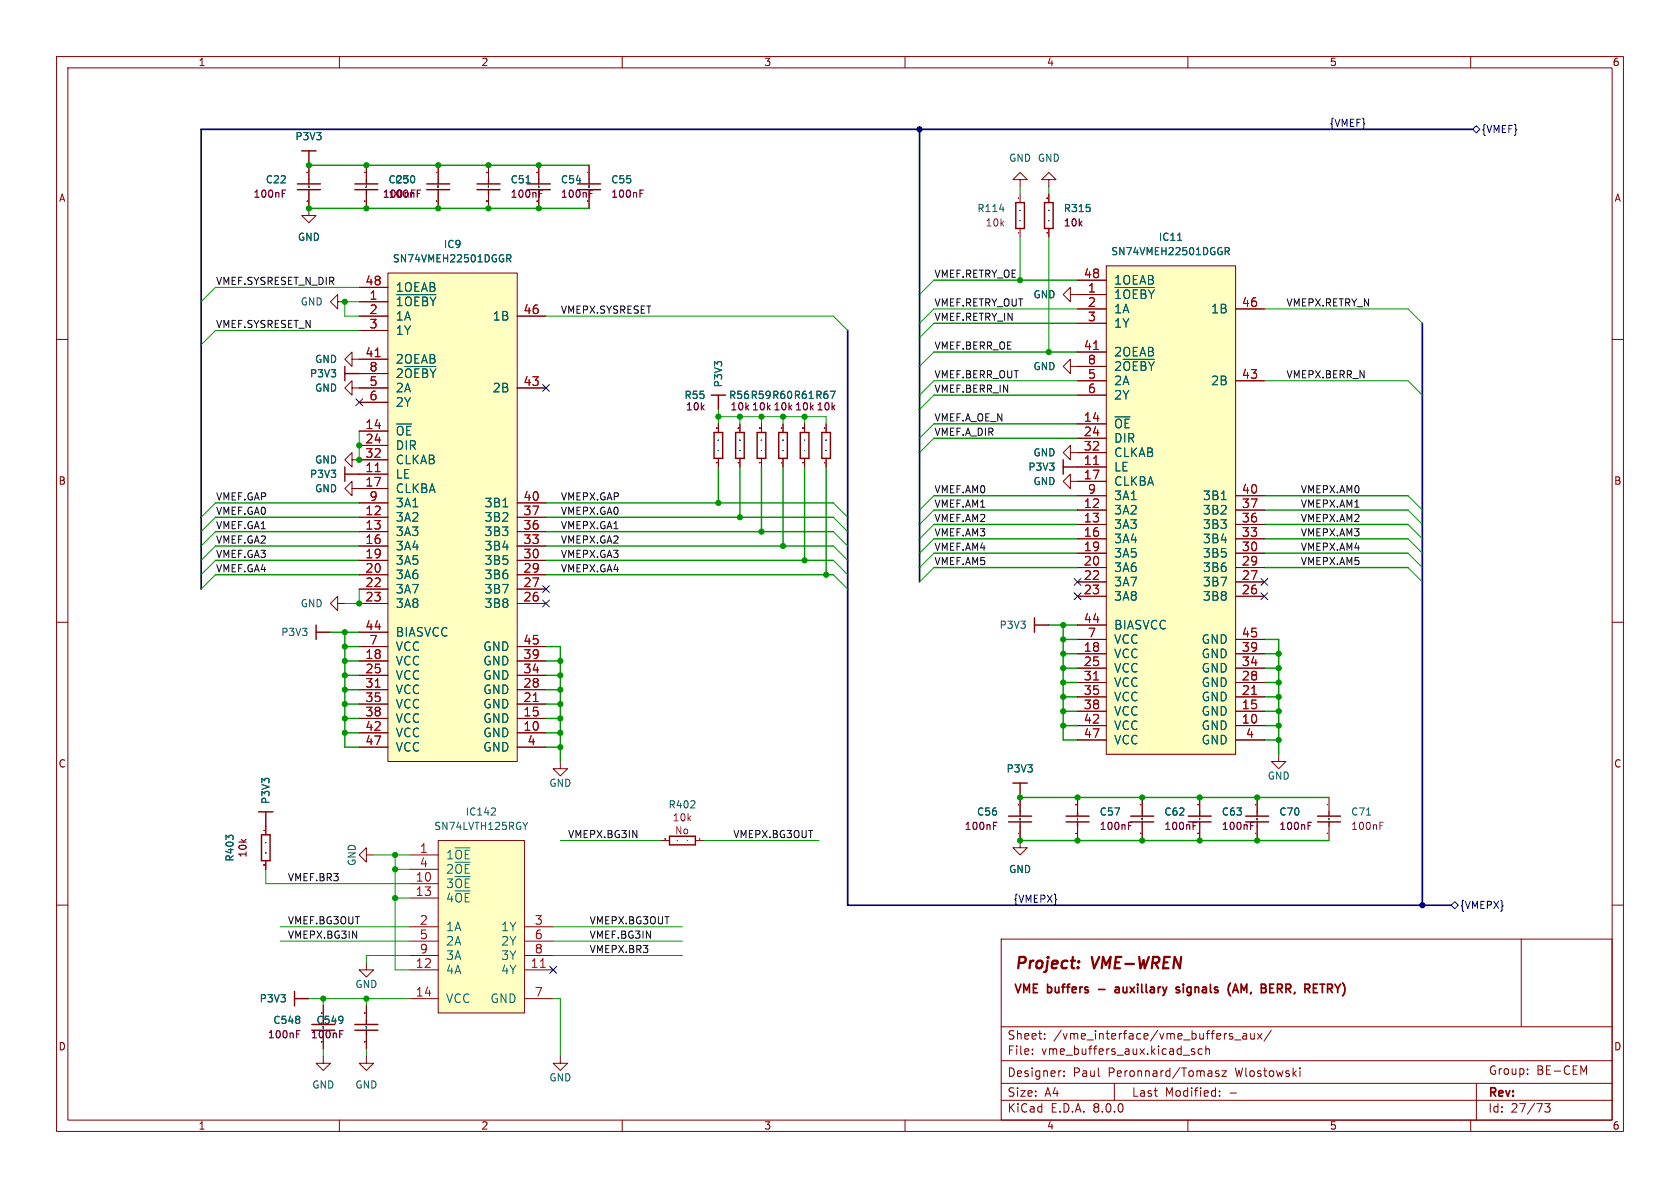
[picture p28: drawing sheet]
<svg xmlns="http://www.w3.org/2000/svg" width="297mm" height="210mm" viewBox="0 0 297 210" stroke-linecap="round" stroke-linejoin="round" font-family="sans-serif">
<defs><g id="words">
<g font-size="2.8" fill="#840000">
<text x="179.3" y="171.9">Project:</text>
<text x="193.1" y="171.9">VME-WREN</text>
</g>
<g font-size="2.1" fill="#a90000">
<text x="64.5" y="50.5">48</text>
<text x="65.2" y="53.1">1</text>
<text x="191.5" y="49.3">48</text>
<text x="192.2" y="51.8">1</text>
<text x="65.2" y="55.6">2</text>
<text x="65.2" y="58.2">3</text>
<text x="92.5" y="55.6">46</text>
<text x="192.2" y="54.4">2</text>
<text x="192.2" y="56.9">3</text>
<text x="219.5" y="54.4">46</text>
<text x="64.5" y="63.2">41</text>
<text x="65.2" y="65.8">8</text>
<text x="191.5" y="62">41</text>
<text x="192.2" y="64.5">8</text>
<text x="65.2" y="68.3">5</text>
<text x="65.2" y="70.9">6</text>
<text x="92.5" y="68.3">43</text>
<text x="192.2" y="67.1">5</text>
<text x="192.2" y="69.6">6</text>
<text x="219.5" y="67.1">43</text>
<text x="64.5" y="75.9">14</text>
<text x="191.5" y="74.7">14</text>
<text x="191.5" y="77.2">24</text>
<text x="64.5" y="83.6">11</text>
<text x="64.5" y="78.5">24</text>
<text x="64.5" y="81">32</text>
<text x="191.5" y="82.3">11</text>
<text x="191.5" y="79.8">32</text>
<text x="64.5" y="86.1">17</text>
<text x="65.2" y="88.6">9</text>
<text x="92.5" y="88.6">40</text>
<text x="191.5" y="89.9">12</text>
<text x="191.5" y="84.8">17</text>
<text x="192.2" y="87.4">9</text>
<text x="219.5" y="89.9">37</text>
<text x="219.5" y="87.4">40</text>
<text x="64.5" y="91.2">12</text>
<text x="64.5" y="93.7">13</text>
<text x="92.5" y="93.7">36</text>
<text x="92.5" y="91.2">37</text>
<text x="191.5" y="92.5">13</text>
<text x="191.5" y="95">16</text>
<text x="219.5" y="95">33</text>
<text x="219.5" y="92.5">36</text>
<text x="64.5" y="96.3">16</text>
<text x="64.5" y="98.8">19</text>
<text x="64.5" y="101.3">20</text>
<text x="92.5" y="101.3">29</text>
<text x="92.5" y="98.8">30</text>
<text x="92.5" y="96.3">33</text>
<text x="191.5" y="97.5">19</text>
<text x="191.5" y="100.1">20</text>
<text x="219.5" y="100.1">29</text>
<text x="219.5" y="97.5">30</text>
<text x="64.5" y="103.9">22</text>
<text x="64.5" y="106.4">23</text>
<text x="92.5" y="106.4">26</text>
<text x="92.5" y="103.9">27</text>
<text x="191.5" y="102.6">22</text>
<text x="191.5" y="105.2">23</text>
<text x="219.5" y="105.2">26</text>
<text x="219.5" y="102.6">27</text>
<text x="64.5" y="111.5">44</text>
<text x="191.5" y="110.2">44</text>
<text x="192.2" y="112.8">7</text>
<text x="219.5" y="112.8">45</text>
<text x="64.5" y="116.6">18</text>
<text x="64.5" y="119.1">25</text>
<text x="65.2" y="114">7</text>
<text x="92.5" y="119.1">34</text>
<text x="92.5" y="116.6">39</text>
<text x="92.5" y="114">45</text>
<text x="191.5" y="115.3">18</text>
<text x="191.5" y="117.9">25</text>
<text x="219.5" y="117.9">34</text>
<text x="219.5" y="115.3">39</text>
<text x="64.5" y="121.7">31</text>
<text x="64.5" y="124.2">35</text>
<text x="92.5" y="124.2">21</text>
<text x="92.5" y="121.7">28</text>
<text x="191.5" y="120.4">31</text>
<text x="191.5" y="122.9">35</text>
<text x="191.5" y="125.5">38</text>
<text x="219.5" y="125.5">15</text>
<text x="219.5" y="122.9">21</text>
<text x="219.5" y="120.4">28</text>
<text x="64.5" y="126.7">38</text>
<text x="64.5" y="129.3">42</text>
<text x="64.5" y="131.8">47</text>
<text x="92.5" y="129.3">10</text>
<text x="92.5" y="126.7">15</text>
<text x="93.2" y="131.8">4</text>
<text x="191.5" y="128">42</text>
<text x="191.5" y="130.6">47</text>
<text x="219.5" y="128">10</text>
<text x="220.2" y="130.6">4</text>
<text x="73.4" y="156">10</text>
<text x="74.1" y="150.9">1</text>
<text x="74.1" y="153.4">4</text>
<text x="73.4" y="158.5">13</text>
<text x="74.1" y="163.6">2</text>
<text x="74.1" y="166.1">5</text>
<text x="94.4" y="163.6">3</text>
<text x="94.4" y="166.1">6</text>
<text x="73.4" y="171.2">12</text>
<text x="74.1" y="168.7">9</text>
<text x="93.7" y="171.2">11</text>
<text x="94.4" y="168.7">8</text>
<text x="73.4" y="176.3">14</text>
<text x="94.4" y="176.3">7</text>
</g>
<g font-size="2.1" fill="#006464">
<text x="69.8" y="51.8">1OEAB</text>
<text x="196.8" y="53.1">~{1OEBY}</text>
<text x="196.8" y="50.5">1OEAB</text>
<text x="69.8" y="54.3">~{1OEBY}</text>
<text x="69.8" y="56.9">1A</text>
<text x="69.8" y="59.4">1Y</text>
<text x="87" y="56.9">1B</text>
<text x="196.8" y="55.6">1A</text>
<text x="196.8" y="58.1">1Y</text>
<text x="214" y="55.6">1B</text>
<text x="69.8" y="64.5">2OEAB</text>
<text x="196.8" y="63.2">2OEAB</text>
<text x="196.8" y="65.8">2~{OEBY}</text>
<text x="69.8" y="69.6">2A</text>
<text x="69.8" y="67">2~{OEBY}</text>
<text x="87" y="69.6">2B</text>
<text x="196.8" y="68.3">2A</text>
<text x="196.8" y="70.8">2Y</text>
<text x="214" y="68.3">2B</text>
<text x="69.8" y="77.2">~{OE}</text>
<text x="69.8" y="72.1">2Y</text>
<text x="196.8" y="75.9">~{OE}</text>
<text x="69.8" y="79.7">DIR</text>
<text x="69.8" y="82.3">CLKAB</text>
<text x="196.8" y="83.5">LE</text>
<text x="196.8" y="78.5">DIR</text>
<text x="196.8" y="81">CLKAB</text>
<text x="69.8" y="84.8">LE</text>
<text x="69.8" y="87.4">CLKBA</text>
<text x="69.8" y="89.9">3A1</text>
<text x="85.6" y="89.9">3B1</text>
<text x="196.8" y="86.1">CLKBA</text>
<text x="196.8" y="88.6">3A1</text>
<text x="212.6" y="88.6">3B1</text>
<text x="69.8" y="92.4">3A2</text>
<text x="69.8" y="95">3A3</text>
<text x="85.6" y="95">3B3</text>
<text x="85.6" y="92.4">3B2</text>
<text x="196.8" y="91.2">3A2</text>
<text x="196.8" y="93.7">3A3</text>
<text x="212.6" y="93.7">3B3</text>
<text x="212.6" y="91.2">3B2</text>
<text x="69.8" y="97.5">3A4</text>
<text x="69.8" y="100.1">3A5</text>
<text x="85.6" y="100.1">3B5</text>
<text x="85.6" y="97.5">3B4</text>
<text x="196.8" y="96.2">3A4</text>
<text x="196.8" y="98.8">3A5</text>
<text x="196.8" y="101.3">3A6</text>
<text x="212.6" y="101.3">3B6</text>
<text x="212.6" y="98.8">3B5</text>
<text x="212.6" y="96.2">3B4</text>
<text x="69.8" y="102.6">3A6</text>
<text x="69.8" y="105.1">3A7</text>
<text x="69.8" y="107.7">3A8</text>
<text x="85.6" y="107.7">3B8</text>
<text x="85.6" y="105.1">3B7</text>
<text x="85.6" y="102.6">3B6</text>
<text x="196.8" y="103.9">3A7</text>
<text x="196.8" y="106.4">3A8</text>
<text x="212.6" y="106.4">3B8</text>
<text x="212.6" y="103.9">3B7</text>
<text x="69.8" y="112.8">BIASVCC</text>
<text x="196.8" y="111.5">BIASVCC</text>
<text x="69.8" y="117.8">VCC</text>
<text x="69.8" y="115.3">VCC</text>
<text x="85.4" y="117.8">GND</text>
<text x="85.4" y="115.3">GND</text>
<text x="196.8" y="116.6">VCC</text>
<text x="196.8" y="119.1">VCC</text>
<text x="196.8" y="114">VCC</text>
<text x="212.4" y="119.1">GND</text>
<text x="212.4" y="116.6">GND</text>
<text x="212.4" y="114">GND</text>
<text x="69.8" y="120.4">VCC</text>
<text x="69.8" y="122.9">VCC</text>
<text x="69.8" y="125.5">VCC</text>
<text x="85.4" y="125.5">GND</text>
<text x="85.4" y="122.9">GND</text>
<text x="85.4" y="120.4">GND</text>
<text x="196.8" y="121.6">VCC</text>
<text x="196.8" y="124.2">VCC</text>
<text x="212.4" y="124.2">GND</text>
<text x="212.4" y="121.6">GND</text>
<text x="69.8" y="128">VCC</text>
<text x="69.8" y="130.5">VCC</text>
<text x="85.4" y="130.5">GND</text>
<text x="85.4" y="128">GND</text>
<text x="196.8" y="126.7">VCC</text>
<text x="196.8" y="129.3">VCC</text>
<text x="196.8" y="131.8">VCC</text>
<text x="212.4" y="129.3">GND</text>
<text x="212.4" y="126.7">GND</text>
<text x="212.4" y="131.8">GND</text>
<text x="69.8" y="133.1">VCC</text>
<text x="85.4" y="133.1">GND</text>
<text x="78.7" y="152.1">1~{OE}</text>
<text x="78.7" y="154.7">2~{OE}</text>
<text x="78.7" y="157.2">3~{OE}</text>
<text x="78.7" y="159.7">4~{OE}</text>
<text x="78.7" y="164.8">1A</text>
<text x="78.7" y="167.4">2A</text>
<text x="88.5" y="164.8">1Y</text>
<text x="88.5" y="167.4">2Y</text>
<text x="78.7" y="172.4">4A</text>
<text x="78.7" y="169.9">3A</text>
<text x="88.5" y="172.4">4Y</text>
<text x="88.5" y="169.9">3Y</text>
<text x="78.7" y="177.5">VCC</text>
<text x="86.6" y="177.5">GND</text>
</g>
<g font-size="2.1" fill="#840000">
<text x="179.1" y="176">VME</text>
<text x="185.2" y="176">buffers</text>
<text x="194.8" y="176">-</text>
<text x="198.4" y="176">auxillary</text>
<text x="209.8" y="176">signals</text>
<text x="219.6" y="176">(AM,</text>
<text x="226" y="176">BERR,</text>
<text x="234.3" y="176">RETRY)</text>
<text x="178" y="184">Sheet:</text>
<text x="186.2" y="184">/vme_interface/vme_buffers_aux/</text>
<text x="178" y="186.7">File:</text>
<text x="178" y="190.6">Designer:</text>
<text x="184.1" y="186.7">vme_buffers_aux.kicad_sch</text>
<text x="189.7" y="190.6">Paul</text>
<text x="196" y="190.6">Peronnard/Tomasz</text>
<text x="218.5" y="190.6">Wlostowski</text>
<text x="263.1" y="190.2">Group:</text>
<text x="271.6" y="190.2">BE-CEM</text>
<text x="178" y="196.9">KiCad</text>
<text x="178" y="194.1">Size:</text>
<text x="184.7" y="194.1">A4</text>
<text x="185.7" y="196.9">E.D.A.</text>
<text x="193.3" y="196.9">8.0.0</text>
<text x="200" y="194.1">Last</text>
<text x="205.9" y="194.1">Modified:</text>
<text x="217.3" y="194.1">-</text>
<text x="263" y="194.3">Rev:</text>
<text x="263" y="196.9">Id:</text>
<text x="267.1" y="196.9">27/73</text>
</g>
<g font-size="1.8" fill="#840000">
<text x="35" y="11.9">1</text>
<text x="85" y="11.9">2</text>
<text x="135" y="11.9">3</text>
<text x="185" y="11.9">4</text>
<text x="235" y="11.9">5</text>
<text x="285" y="11.9">6</text>
<text x="10.3" y="35.9">A</text>
<text x="285.3" y="35.9">A</text>
<text x="10.3" y="85.9">B</text>
<text x="285.3" y="85.9">B</text>
<text x="10.3" y="135.9">C</text>
<text x="285.3" y="135.9">C</text>
<text x="10.3" y="185.9">D</text>
<text x="285.3" y="185.9">D</text>
<text x="35" y="199.9">1</text>
<text x="85" y="199.9">2</text>
<text x="135" y="199.9">3</text>
<text x="185" y="199.9">4</text>
<text x="235" y="199.9">5</text>
<text x="285" y="199.9">6</text>
</g>
<g font-size="1.8" fill="#000084">
<text x="234.9" y="22.5">{VMEF}</text>
<text x="261.8" y="23.7">{VMEF}</text>
<text x="179.1" y="159.7">{VMEPX}</text>
<text x="258" y="160.9">{VMEPX}</text>
</g>
<g font-size="1.8" fill="#006464">
<text x="52.1" y="25">P3V3</text>
<text x="178.3" y="28.8">GND GND</text>
<text x="46.9" y="32.6">C22</text>
<text x="68.6" y="32.6">C23</text>
<text x="69.8" y="32.6">C50</text>
<text x="90.2" y="32.6">C51</text>
<text x="99.1" y="32.6">C54</text>
<text x="108" y="32.6">C55</text>
<text x="172.7" y="37.7">R114</text>
<text x="188" y="37.7">R315</text>
<text x="52.6" y="42.8">GND</text>
<text x="69.4" y="46.6">SN74VMEH22501DGGR</text>
<text x="78.4" y="44">IC9</text>
<text x="196.4" y="45.3">SN74VMEH22501DGGR</text>
<text x="204.8" y="42.8">IC11</text>
<text x="182.6" y="52.9">GND</text>
<text x="53.1" y="54.2">GND</text>
<text x="55.6" y="64.4">GND</text>
<text x="182.6" y="65.6">GND</text>
<text x="54.7" y="66.9">P3V3</text>
<text x="55.6" y="69.4">GND</text>
<text x="120.9" y="70.7">R55</text>
<text x="127.9" y="68.6" transform="rotate(-90 127.9 68.6)">P3V3</text>
<text x="128.8" y="70.7">R56 R59 R60 R61 R67</text>
<text x="55.6" y="82.1">GND</text>
<text x="181.7" y="83.4">P3V3</text>
<text x="182.6" y="80.9">GND</text>
<text x="54.7" y="84.7">P3V3</text>
<text x="55.6" y="87.2">GND</text>
<text x="182.6" y="86">GND</text>
<text x="53.1" y="107.5">GND</text>
<text x="49.6" y="112.6">P3V3</text>
<text x="176.6" y="111.4">P3V3</text>
<text x="177.8" y="136.8">P3V3</text>
<text x="47.9" y="142.2" transform="rotate(-90 47.9 142.2)">P3V3</text>
<text x="97" y="139.3">GND</text>
<text x="118.1" y="143.1">R402</text>
<text x="224" y="138">GND</text>
<text x="76.7" y="146.9">SN74LVTH125RGY</text>
<text x="82.2" y="144.4">IC142</text>
<text x="172.6" y="144.4">C56</text>
<text x="194.3" y="144.4">C57</text>
<text x="205.7" y="144.4">C62</text>
<text x="215.9" y="144.4">C63</text>
<text x="226.1" y="144.4">C70</text>
<text x="238.8" y="144.4">C71</text>
<text x="41.5" y="152.4" transform="rotate(-90 41.5 152.4)">R403</text>
<text x="63.1" y="153.2" transform="rotate(-90 63.1 153.2)">GND</text>
<text x="178.3" y="154.5">GND</text>
<text x="45.8" y="177.4">P3V3</text>
<text x="62.7" y="174.9">GND</text>
<text x="48.2" y="181.2">C548</text>
<text x="55.8" y="181.2">C549</text>
<text x="97" y="191.4">GND</text>
<text x="55.1" y="192.6">GND</text>
<text x="62.7" y="192.6">GND</text>
</g>
<g font-size="1.8" fill="#840084">
<text x="44.7" y="35.2">100nF</text>
<text x="67.6" y="35.2">100nF</text>
<text x="68.6" y="35.2">100nF</text>
<text x="99.1" y="35.2">100nF</text>
<text x="108" y="35.2">100nF</text>
<text x="174.1" y="40.2">10k</text>
<text x="188" y="40.2">10k</text>
<text x="121.2" y="72.7">10k</text>
<text x="129" y="72.7">10k 10k 10k 10k 10k</text>
<text x="118.8" y="145.4">10k</text>
<text x="119.2" y="147.7">No</text>
<text x="170.5" y="146.9">100nF</text>
<text x="194.3" y="146.9">100nF</text>
<text x="205.7" y="146.9">100nF</text>
<text x="215.9" y="146.9">100nF</text>
<text x="226.1" y="146.9">100nF</text>
<text x="238.8" y="146.9">100nF</text>
<text x="43.8" y="151.7" transform="rotate(-90 43.8 151.7)">10k</text>
<text x="47.3" y="183.7">100nF</text>
<text x="54.9" y="183.7">100nF</text>
</g>
<text font-size="1.8" fill="#a90000" x="90.2" y="35.2">100nF</text>
<g font-size="1.8" fill="#0f0f0f">
<text x="38.1" y="50.5">VMEF.SYSRESET_N_DIR</text>
<text x="165.1" y="49.2">VMEF.RETRY_OE</text>
<text x="38.1" y="58.1">VMEF.SYSRESET_N</text>
<text x="99.1" y="55.5">VMEPX.SYSRESET</text>
<text x="165.1" y="54.3">VMEF.RETRY_OUT</text>
<text x="165.1" y="56.8">VMEF.RETRY_IN</text>
<text x="227.3" y="54.3">VMEPX.RETRY_N</text>
<text x="165.1" y="61.9">VMEF.BERR_OE</text>
<text x="165.1" y="67">VMEF.BERR_OUT</text>
<text x="165.1" y="69.5">VMEF.BERR_IN</text>
<text x="227.3" y="67">VMEPX.BERR_N</text>
<text x="165.1" y="77.1">VMEF.A_DIR</text>
<text x="165.1" y="74.6">VMEF.A_OE_N</text>
<text x="38.1" y="88.6">VMEF.GAP</text>
<text x="99.1" y="88.6">VMEPX.GAP</text>
<text x="165.1" y="89.8">VMEF.AM1</text>
<text x="165.1" y="87.3">VMEF.AM0</text>
<text x="229.9" y="89.8">VMEPX.AM1</text>
<text x="229.9" y="87.3">VMEPX.AM0</text>
<text x="38.1" y="93.6">VMEF.GA1</text>
<text x="38.1" y="91.1">VMEF.GA0</text>
<text x="99.1" y="91.1">VMEPX.GA0</text>
<text x="99.1" y="93.6">VMEPX.GA1</text>
<text x="165.1" y="92.4">VMEF.AM2</text>
<text x="165.1" y="94.9">VMEF.AM3</text>
<text x="229.9" y="92.4">VMEPX.AM2</text>
<text x="229.9" y="94.9">VMEPX.AM3</text>
<text x="38.1" y="96.2">VMEF.GA2</text>
<text x="38.1" y="101.3">VMEF.GA4</text>
<text x="38.1" y="98.7">VMEF.GA3</text>
<text x="99.1" y="101.3">VMEPX.GA4</text>
<text x="99.1" y="96.2">VMEPX.GA2</text>
<text x="99.1" y="98.7">VMEPX.GA3</text>
<text x="165.1" y="97.4">VMEF.AM4</text>
<text x="165.1" y="100">VMEF.AM5</text>
<text x="229.9" y="100">VMEPX.AM5</text>
<text x="229.9" y="97.4">VMEPX.AM4</text>
<text x="100.3" y="148.2">VMEPX.BG3IN</text>
<text x="129.5" y="148.2">VMEPX.BG3OUT</text>
<text x="50.8" y="155.9">VMEF.BR3</text>
<text x="50.8" y="163.5">VMEF.BG3OUT</text>
<text x="50.8" y="166">VMEPX.BG3IN</text>
<text x="104.1" y="163.5">VMEPX.BG3OUT</text>
<text x="104.1" y="166">VMEF.BG3IN</text>
<text x="104.1" y="168.6">VMEPX.BR3</text>
</g>
</g></defs>
<g fill="none" stroke="#840000" stroke-width=".18">
<path d="M10 10h277v190h-277zM12 12h273v186h-273zM60 10v2M110 10v2M160 10v2M210 10v2M260 10v2M86.4 29.2v2.6M86.4 34.3v2.5M10 60h2M59.7 53.3v-1.2l-1.3 1.2 1.3 1.3v-1.3h1.3M285 60h2"/>
<path d="M134.6 74.9v1.6M134.6 81v1.6M10 110h2M285 110h2M10 160h2M285 160h2M177 166h108v32h-108zM268.9 166v15.5M60 198v2M110 198v2M160 198v2M177 194.5h108"/>
<path d="M177 191.5h108M177 187.5h108M177 181.5h108M182.5 186.3v.1M182.5 185.5v.1M184.7 183.6v.1M184.7 182.8v.1M187.5 189.3h.1M188.1 190.1v.2M188.1 189.4v.1M197 191.5v3M210 198v2"/>
<path d="M211.2 185.5l-.4-.1-.2 .2 .1 .2 .5 .2v.3h-.6M212.5 185.5l-.4-.1-.3 .3v.4l.2 .2h.5M213.2 185.5l.2-.1 .3 .1 .1 .9M213.2 184.9v1.5M215.5 189.4l-.4-.1-.2 .2 .1 .2 .5 .2v.3h-.6M215.6 193.7v.1M215.6 192.9v.1M216 189.3h.8l-.8 1h.8M217.7 183.2l.3 .2-.3 .3M217.7 182.7l.2 .1M218.2 183.8h1.2M219.7 182.8h.6l.1 .9"/>
<path d="M220.4 183.1h-.5a.29 .29 0 0 0-.2 .3 .29 .29 0 0 0 .2 .3l.5-.1M221.1 182.7l.1 .9 .3 .1 .2-.1M221.7 182.7v1M222.3 182.7l.8 1M223.1 182.7l-.8 1M224.7 182.1l-1.2 2M229.8 188.8v.1M229.8 189.3v1M260 198v2M261 191.5v6.5M270.1 189.8v.1M270.1 189v.1"/>
<path d="M273.1 195.1h.9l-.5 .6 .5 .1v.7l-.3 .1h-.4l-.2-.1M280 189.5l.5-1.1v1.5"/>
</g>
<path d="M190.6 171l.1 .1-.1 .1M190.7 169.9l.1 .1-.1 .1M190.7 169.9l-.1 .1 .1 .1M190.7 169.9v.2" fill="none" stroke="#840000" stroke-width=".4"/>
<path d="M197.2 174.5h.4l.2 .2M197.8 174.8l-.5 .1a.29 .29 0 0 0-.2 .3 .29 .29 0 0 0 .2 .3l.5-.1M208.5 174.5h-.4l-.2 .2 .1 .2 .5 .1v.4h-.6M209.2 174v.1M217.9 175.5l.5-1.5 .5 1.5M218.1 175h.7M224.5 175.5h.7M224.5 174.7h.5M224.5 174h.7M233.3 174h.9M233.8 174v1.5" fill="none" stroke="#840000" stroke-width=".3"/>
<path d="M84.3 32.5h4.1M84.3 33.5h4.1M86.4 31.8v.7M86.4 33.5v.8M125.7 69.9h2.6M127 69.9v2.5M133.9 76.5h1.5v4.5h-1.5z" fill="none" stroke="#840000" stroke-width=".25"/>
<path d="M86.3 33.1h.1M86.3 32.9h.1M86.4 32.9h.1M86.4 33.1h.1M93 32.3h.7M134.6 79.6h.1M134.6 77.8h.1M134.6 79.6v.1" fill="none" stroke="#006464" stroke-width=".18"/>
<path d="M86.1 30.5h.1M86.1 35.6h.1M134.3 75.7h.1M134.4 75.7h.1M134.3 81.8h.1M134.4 81.8h-.1" fill="none" stroke="#a90000" stroke-width=".18"/>
<path d="M95.4 34.2h.4M95.4 33.6h.6" fill="none" stroke="#840084" stroke-width=".18"/>
<path d="M195.6 47h22.8v86.4h-22.8z" fill="#ffffc2"/>
<g fill="none" stroke="#840000" stroke-width=".18">
<path d="M190.5 52.1h5.1M190.5 54.6h5.1M190.5 57.2h5.1M190.5 49.5h5.1M195.6 47h22.8v86.4h-22.8zM218.4 54.6h5.1M190.5 74.9h5.1M190.5 77.5h5.1M190.5 62.2h5.1M190.5 67.3h5.1M190.5 69.9h5.1M190.5 64.8h5.1"/>
<path d="M218.4 67.3h5.1M190.5 82.6h5.1M190.5 90.2h5.1M190.5 92.7h5.1M190.5 95.3h5.1M190.5 85.1h5.1M190.5 97.8h5.1M190.5 80h5.1M190.5 87.6h5.1M218.4 90.2h5.1M218.4 92.7h5.1M218.4 95.3h5.1"/>
<path d="M218.4 97.8h5.1M218.4 87.6h5.1M190.5 115.6h5.1M190.5 100.3h5.1M190.5 102.9h5.1M190.5 105.4h5.1M190.5 118.1h5.1M190.5 110.5h5.1M190.5 113h5.1M218.4 115.6h5.1M218.4 100.3h5.1M218.4 102.9h5.1"/>
<path d="M218.4 105.4h5.1M218.4 118.1h5.1M218.4 113h5.1M190.5 128.3h5.1M190.5 125.7h5.1M190.5 123.2h5.1M190.5 120.7h5.1M190.5 130.8h5.1M218.4 128.3h5.1M218.4 125.7h5.1M218.4 123.2h5.1M218.4 120.7h5.1"/>
<path d="M218.4 130.8h5.1"/>
</g>
<path d="M197.1 50.8h7M208.2 42.5h.7M216.6 43.8h.5l.2 .2-.1 .4h-.6M216.9 44.4l.4 .6M198.6 63.5h5.5M215.9 88.3h.9" fill="none" stroke="#006464" stroke-width=".18"/>
<path d="M193.3 61.8h.9M193.3 82.1h.9M193.3 120.2h.9M221.3 122.7h.8" fill="none" stroke="#a90000" stroke-width=".18"/>
<path d="M77.5 148.6h15.2v30.5h-15.2z" fill="#ffffc2"/>
<g fill="none" stroke="#840000" stroke-width=".18">
<path d="M54.6 29.2v2.6M54.6 34.3v2.5M64.8 29.2v2.6M64.8 34.3v2.5M77.5 29.2v2.6M77.5 34.3v2.5M62.2 68.6v-1.3l-1.2 1.3 1.2 1.3v-1.3h1.3M127 74.9v1.6M138.4 74.9v1.6M142.2 74.9v1.6M62.2 81.3v-1.3l-1.2 1.3 1.2 1.3v-1.3h1.3M127 81v1.6"/>
<path d="M138.4 81v1.6M142.2 81v1.6M72.4 151.1h5.1M72.4 156.2h5.1M72.4 158.8h5.1M72.4 153.7h5.1M77.5 148.6h15.2v30.5h-15.2zM116.8 148.6h1.6M122.9 148.6h1.6M234.9 141v2.5M234.9 146.1v2.5M64.8 170.2v1.3h1.2l-1.2 1.2-1.3-1.2h1.3"/>
<path d="M72.4 171.5h5.1M72.4 176.5h5.1M72.4 163.8h5.1M72.4 166.4h5.1M72.4 168.9h5.1M92.7 171.5h5.1M92.7 176.5h5.1M92.7 163.8h5.1M92.7 166.4h5.1M92.7 168.9h5.1M99.1 186.7v1.3h1.2l-1.2 1.2-1.3-1.2h1.3"/>
</g>
<g fill="none" stroke="#a90000" stroke-width=".18">
<path d="M54.3 35.6h.1M54.3 30.5h.1M64.5 35.6h.1M64.5 30.5h.1M77.2 30.5h.1M77.2 35.6h.1M126.7 75.7h.1M138.1 75.7h.1M138.2 75.7h.1M142 75.7h.1M126.7 81.8h.1M138.1 81.8h.1"/>
<path d="M138.2 81.8h.1M141.9 81.8h.1M142 81.8h.1M117.6 148.3h.1M123.7 148.3h.1M234.7 142.2h.1M234.7 147.3h.1M95.5 171h.9"/>
</g>
<g fill="none" stroke="#006464" stroke-width=".18">
<path d="M54.6 32.9h.1M54.6 33.1h.1M64.7 32.9h.1M64.7 33.1h.1M64.8 33.1h.1M64.8 32.9h-.1M77.4 33.1h.1M77.4 32.9h.1M77.5 32.9h-.1M77.5 32.9h.1M77.5 33.1h-.1M127 79.6h.1"/>
<path d="M127 77.8h.1M127 79.6v.1M138.4 79.6h.1M138.4 77.8h.1M142.2 77.8h.1M142.2 79.6v.1M87.5 142.9l.1 .2-.1 .3-.7 .7h.8M93.3 145.4l-.4 .6M119.7 148.6h.1M119.8 148.6h.1M121.5 148.6h.1M234.9 144.9h.1"/>
<path d="M235 144.7h.1M235 144.9h.1M241.6 144.1h.7"/>
</g>
<g fill="none" stroke="#840000" stroke-width=".25">
<path d="M52.6 32.5h4M52.6 33.5h4M54.6 31.8v.7M54.6 33.5v.8M62.7 32.5h4.1M62.7 33.5h4.1M64.8 31.8v.7M64.8 33.5v.8M75.4 32.5h4.1M75.4 33.5h4.1M77.5 31.8v.7M77.5 33.5v.8"/>
<path d="M61 64.8v2.5M61 66h2.5M126.2 76.5h1.6v4.5h-1.6zM137.7 76.5h1.5v4.5h-1.5zM141.5 76.5h1.5v4.5h-1.5zM188 81.3v2.5M188 82.6h2.5M118.4 147.8h4.5v1.6h-4.5zM232.9 144.3h4.1M232.9 145.3h4.1M234.9 143.5v.8M234.9 145.3v.8"/>
</g>
<path d="M49.9 34.2h.4M49.9 33.6h.6M73.8 34.2h.4M73.8 33.6h.6M244 146h.4M244 145.4h.6" fill="none" stroke="#840084" stroke-width=".18"/>
<path d="M68.6 48.3h22.8v86.3h-22.8z" fill="#ffffc2"/>
<g fill="none" stroke="#840000" stroke-width=".18">
<path d="M54.6 34.3v3.8h1.3l-1.3 1.3-1.3-1.3h1.3M54.6 29.2v2.6M64.8 29.2v2.6M64.8 34.3v2.5M77.5 29.2v2.6M77.5 34.3v2.5M86.4 29.2v2.6M86.4 34.3v2.5M95.2 29.2v2.6M95.2 34.3v2.5M104.1 29.2v2.6M104.1 34.3v2.5"/>
<path d="M180.3 31.8h1.3l-1.3-1.3-1.2 1.3h1.2v1.2M180.3 34.3v1.5M185.4 31.8h1.3l-1.3-1.3-1.3 1.3h1.3v1.2M185.4 34.3v1.5M63.5 53.3h5.1M63.5 55.9h5.1M63.5 58.4h5.1M63.5 50.8h5.1M68.6 48.3h22.8v86.3h-22.8zM91.4 55.9h5.1M180.3 40.4v1.5M185.4 40.4v1.5"/>
<path d="M189.2 52.1v-1.3l-1.2 1.3 1.2 1.2v-1.2h6.4M190.5 54.6h5.1M190.5 57.2h5.1M190.5 49.5h5.1M218.4 54.6h5.1M62.2 63.5v-1.3l-1.2 1.3 1.2 1.3v-1.3h6.4M63.5 76.2h5.1M63.5 78.7h5.1M63.5 68.6h5.1M63.5 71.1h5.1M63.5 66h5.1M91.4 68.6h5.1"/>
<path d="M127 74.9v1.6M130.8 74.9v1.6M134.6 74.9v1.6M138.4 74.9v1.6M142.2 74.9v1.6M146 74.9v1.6M189.2 64.8v-1.3l-1.2 1.3 1.2 1.2v-1.2h6.4M190.5 74.9h5.1M190.5 77.5h5.1M190.5 62.2h5.1M190.5 67.3h5.1M190.5 69.9h5.1"/>
<path d="M218.4 67.3h5.1M62.2 86.4v-1.3l-1.2 1.3 1.2 1.2v-1.2h6.4M63.5 83.8h5.1M63.5 91.4h5.1M63.5 94h5.1M63.5 96.5h5.1M63.5 99.1h5.1M63.5 81.3h5.1M63.5 88.9h5.1M91.4 91.4h5.1M91.4 94h5.1M91.4 96.5h5.1"/>
<path d="M91.4 99.1h5.1M91.4 88.9h5.1M127 81v1.6M130.8 81v1.6M134.6 81v1.6M138.4 81v1.6M142.2 81v1.6M146 81v1.6M189.2 85.1v-1.3l-1.2 1.3 1.2 1.3v-1.3h6.4M189.2 80v-1.3l-1.2 1.3 1.2 1.3v-1.3h6.4M190.5 82.6h5.1M190.5 90.2h5.1"/>
<path d="M190.5 92.7h5.1M190.5 95.3h5.1M190.5 97.8h5.1M190.5 87.6h5.1M218.4 90.2h5.1M218.4 92.7h5.1M218.4 95.3h5.1M218.4 97.8h5.1M218.4 87.6h5.1M59.7 106.7v-1.3l-1.3 1.3 1.3 1.3v-1.3h1.3M63.5 116.8h5.1M63.5 101.6h5.1"/>
<path d="M63.5 104.1h5.1M63.5 106.7h5.1M63.5 119.4h5.1M63.5 111.8h5.1M63.5 114.3h5.1M91.4 116.8h5.1M91.4 101.6h5.1M91.4 104.1h5.1M91.4 106.7h5.1M91.4 119.4h5.1M91.4 114.3h5.1M190.5 115.6h5.1"/>
<path d="M190.5 100.3h5.1M190.5 102.9h5.1M190.5 105.4h5.1M190.5 118.1h5.1M190.5 110.5h5.1M190.5 113h5.1M218.4 115.6h5.1M218.4 100.3h5.1M218.4 102.9h5.1M218.4 105.4h5.1M218.4 118.1h5.1M218.4 113h5.1"/>
<path d="M63.5 129.5h5.1M63.5 127h5.1M63.5 124.5h5.1M63.5 121.9h5.1M63.5 132.1h5.1M91.4 129.5h5.1M91.4 127h5.1M91.4 124.5h5.1M91.4 121.9h5.1M91.4 132.1h5.1M99.1 134.6v1.3h1.2l-1.2 1.3-1.3-1.3h1.3M190.5 128.3h5.1"/>
<path d="M190.5 125.7h5.1M190.5 123.2h5.1M190.5 120.7h5.1M190.5 130.8h5.1M218.4 128.3h5.1M218.4 125.7h5.1M218.4 123.2h5.1M218.4 120.7h5.1M218.4 130.8h5.1M226.1 133.4v1.2h1.2l-1.2 1.3-1.3-1.3h1.3M47 146.1v1.5M47 152.1v1.6"/>
<path d="M64.8 151.1v-1.2l-1.3 1.2 1.3 1.3v-1.3h1.2M180.3 146.1v3.8h1.3l-1.3 1.2-1.2-1.2h1.2M180.3 141v2.5M190.5 141v2.5M190.5 146.1v2.5M201.9 141v2.5M201.9 146.1v2.5M212.1 141v2.5M212.1 146.1v2.5M222.2 141v2.5M222.2 146.1v2.5M57.1 177.8v2.5"/>
<path d="M64.8 177.8v2.5M57.1 186.7v1.3h1.3l-1.3 1.2-1.2-1.2h1.2M57.1 182.9v2.5M64.8 186.7v1.3h1.2l-1.2 1.2-1.3-1.2h1.3M64.8 182.9v2.5"/>
</g>
<g fill="none" stroke="#006464" stroke-width=".18">
<path d="M54.6 32.9h.1M54.6 33.1h.1M64.7 33.1h.1M64.7 32.9h.1M64.8 33.1h.1M64.8 32.9h-.1M77.4 33.1h.1M77.4 32.9h.1M77.5 32.9h-.1M77.5 32.9h.1M77.5 33.1h-.1M86.3 33.1h.1"/>
<path d="M86.3 32.9h.1M86.4 32.9h.1M86.4 33.1h.1M93 32.3h.7M95.2 32.9h.1M95.2 33.1h.1M95.3 32.9h.1M95.3 33.1h.1M104.1 33.1h.1M104.1 32.9h.1M176.7 37h.8M180.3 39h.1"/>
<path d="M180.3 37.2h.1M185.4 39h.1M185.4 37.2h.1M70.1 52.1h7M89.6 45h.5l.2 .3-.1 .3-.6 .1M89.9 45.7l.4 .6M197.1 50.8h7M208.2 42.5h.7M216.6 43.8h.5l.2 .2-.1 .4h-.6M216.9 44.4l.4 .6M71.6 64.8h5.5M127 79.6h.1"/>
<path d="M127 77.8h.1M127 79.6v.1M130.8 79.6h.1M130.8 77.8h.1M130.8 79.6v.1M134.6 79.6h.1M134.6 77.8h.1M134.6 79.6v.1M138.4 79.6h.1M138.4 77.8h.1M142.2 79.6h.1M142.2 77.8h.1"/>
<path d="M146 79.6h.1M146 77.8h.1M146.1 77.8h.1M146.1 79.6v.1M198.6 63.5h5.5M88.9 89.6h.9M215.9 88.3h.9M47 148.9v.1M47 150.8h.1M180.3 144.7h.1M180.3 144.9h.1M190.5 144.9h.1"/>
<path d="M190.5 144.7h.1M201.9 144.9h.1M201.9 144.7h.1M212.1 144.9h.1M212.1 144.7h.1M222.2 144.7h.1M222.2 144.9h.1M222.3 144.7h.1M222.3 144.9h-.1M64.7 181.7h.1M64.7 181.5h.1M64.8 181.5h-.1"/>
<path d="M64.8 181.5h.1M64.8 181.7h-.1"/>
</g>
<g fill="none" stroke="#a90000" stroke-width=".18">
<path d="M54.3 35.6h.1M54.3 30.5h.1M64.5 35.6h.1M64.5 30.5h.1M77.2 30.5h.1M77.2 35.6h.1M86.1 30.5h.1M86.1 35.6h.1M95 30.5h.1M103.8 30.5h.1M103.9 30.5h.1M180.1 35v.1"/>
<path d="M185.1 35h.1M180.1 41.1v.1M185.1 41.1h.1M66.3 63.1h.9M126.7 75.7h.1M130.5 75.7h.1M134.3 75.7h.1M134.4 75.7h.1M138.1 75.7h.1M138.2 75.7h.1M142 75.7h.1M145.8 75.7h.1"/>
<path d="M193.3 61.8h.9M66.3 83.4h.9M126.7 81.8h.1M130.5 81.8h.1M134.3 81.8h.1M134.4 81.8h-.1M138.1 81.8h.1M138.2 81.8h.1M141.9 81.8h.1M142 81.8h.1M145.8 81.8h.1M193.3 82.1h.9"/>
<path d="M66.3 121.5h.9M94.3 124h.8M193.3 120.2h.9M221.3 122.7h.8M46.7 146.8h.1M46.7 152.9h.1M180 147.3h.1M180.1 142.2h.1M190.2 142.2h.1M190.2 147.3h.1M201.6 142.2h.1M201.6 147.3h.1"/>
<path d="M201.7 142.2h.1M201.7 147.3h.1M211.8 142.2h.1M211.8 147.3h.1M222 147.3h.1M222 142.2h.1M56.9 179.1h.1M64.5 179.1h.1M64.5 184.2h.1M64.5 184.1h.1M64.5 184.1v.1"/>
</g>
<g fill="none" stroke="#840000" stroke-width=".25">
<path d="M53.3 26.7h2.6M54.6 26.7v2.5M93.2 33.5h4.1M93.2 32.5h4.1M95.2 31.8v.7M102.1 33.5h4.1M102.1 32.5h4.1M104.1 31.8v.7M179.6 35.8h1.5v4.6h-1.5zM184.7 35.8h1.5v4.6h-1.5zM130 76.5h1.6v4.5h-1.6zM145.3 76.5h1.5v4.5h-1.5z"/>
<path d="M61 82.6v2.5M61 83.8h2.5M55.9 110.5v2.5M55.9 111.8h2.5M182.9 109.2v2.6M182.9 110.5h2.5M179.1 138.4h2.5M180.3 138.4v2.6M45.7 143.5h2.6M46.2 147.6h1.6v4.5h-1.6zM47 143.5v2.6M178.3 145.3h4.1"/>
<path d="M178.3 144.3h4.1M180.3 143.5v.8M180.3 145.3v.8M188.5 145.3h4M188.5 144.3h4M190.5 143.5v.8M190.5 145.3v.8M199.9 145.3h4.1M199.9 144.3h4.1M201.9 143.5v.8M201.9 145.3v.8M210.1 145.3h4"/>
<path d="M210.1 144.3h4M212.1 143.5v.8M212.1 145.3v.8M220.2 145.3h4.1M220.2 144.3h4.1M222.2 143.5v.8M222.2 145.3v.8M52.1 175.3v2.5M52.1 176.5h2.5M55.1 181.1h4.1M55.1 182.1h4.1M62.7 181.1h4.1"/>
<path d="M62.7 182.1h4.1M64.8 180.3v.8M64.8 182.1v.8"/>
</g>
<g fill="none" stroke="#840084" stroke-width=".18">
<path d="M49.9 34.2h.4M49.9 33.6h.6M73.8 34.2h.4M73.8 33.6h.6M95.4 34.2h.4M95.4 33.6h.6M104.3 34.2h.4M104.3 33.6h.6M113.1 34.2h.5M113.1 33.6h.6M175.6 146h.5M175.6 145.4h.6"/>
<path d="M199.5 146h.4M199.5 145.4h.6M210.9 146h.5M210.9 145.4h.6M221.1 146h.4M221.1 145.4h.6M231.3 146h.4M231.3 145.4h.6M52.4 182.8h.5M52.4 182.2h.6M60.1 182.8h.4M60.1 182.2h.6"/>
</g>
<g fill="none" stroke="#000084" stroke-width=".18">
<path d="M260.3 22.9l.7-.7 .6 .7-.6 .6zM62.9 70.5l1.2 1.2M64.1 70.5l-1.2 1.2M95.9 68l1.2 1.2M97.1 68l-1.2 1.2M95.9 103.5l1.2 1.2M95.9 106.1l1.2 1.2M97.1 103.5l-1.2 1.2M97.1 106.1l-1.2 1.2M189.9 102.3l1.2 1.2M189.9 104.8l1.2 1.2M191.1 102.3l-1.2 1.2"/>
<path d="M191.1 104.8l-1.2 1.2M222.9 102.3l1.2 1.2M222.9 104.8l1.2 1.2M224.1 102.3l-1.2 1.2M224.1 104.8l-1.2 1.2M97.2 170.8l1.2 1.3M98.4 170.8l-1.2 1.3M256.5 160l.7-.6 .6 .6-.6 .7z"/>
</g>
<path d="M162.6 22.9v80M260.3 22.9h-224.7v81.2M149.9 58.4v101.6h106.6M251.5 57.2v102.8" fill="none" stroke="#000084" stroke-width=".3"/>
<g fill="none" stroke="#009600" stroke-width=".25">
<path d="M54.6 36.8h49.5M54.6 29.2h49.5M165.1 49.5h25.4M165.1 57.2h25.4M165.1 62.2h25.4M165.1 69.9h25.4M165.1 77.5h25.4M165.1 74.9h25.4M38.1 94h25.4M38.1 91.4h25.4M38.1 88.9h25.4M38.1 99.1h25.4"/>
<path d="M38.1 96.5h25.4M96.5 94h50.8M96.5 91.4h50.8M96.5 88.9h50.8M96.5 99.1h50.8M96.5 96.5h50.8M127 82.6v6.3M130.8 82.6v8.8M134.6 82.6v11.4M138.4 82.6v13.9M142.2 82.6v16.5M146 82.6v19"/>
<path d="M165.1 87.6h25.4M165.1 90.2h25.4M165.1 95.3h25.4M165.1 97.8h25.4M165.1 92.7h25.4M223.5 87.6h25.4M223.5 90.2h25.4M223.5 95.3h25.4M223.5 97.8h25.4M223.5 92.7h25.4M38.1 101.6h25.4M58.4 111.8h5.1"/>
<path d="M61 111.8v20.3h2.5M61 119.4h2.5M61 116.8h2.5M61 114.3h2.5M96.5 119.4h2.6M96.5 116.8h2.6M96.5 114.3h2.6v20.3M96.5 101.6h50.8M165.1 100.3h25.4M185.4 110.5h5.1M188 113h2.5M188 110.5v20.3h2.5"/>
<path d="M188 115.6h2.5M188 118.1h2.5M223.5 113h2.6v20.4M223.5 100.3h25.4M223.5 115.6h2.6M223.5 118.1h2.6M61 121.9h2.5M61 127h2.5M61 124.5h2.5M61 129.5h2.5M96.5 121.9h2.6M96.5 127h2.6"/>
<path d="M96.5 124.5h2.6M96.5 132.1h2.6M96.5 129.5h2.6M188 125.7h2.5M188 120.7h2.5M188 123.2h2.5M188 128.3h2.5M223.5 125.7h2.6M223.5 120.7h2.6M223.5 123.2h2.6M223.5 130.8h2.6M223.5 128.3h2.6"/>
<path d="M180.3 148.6h54.6M180.3 141h54.6"/>
</g>
<g fill="none" stroke="#009600" stroke-width=".18">
<path d="M180.3 33v1.3M185.4 33v1.3M63.5 53.3h-2.5v2.6h2.5M63.5 50.8h-25.4l-2.5 2.5M63.5 58.4h-25.4l-2.5 2.6M96.5 55.9h50.8l2.6 2.5M165.1 57.2l-2.5 2.5M165.1 49.5l-2.5 2.6M180.3 41.9v7.6M185.4 41.9v20.3M190.5 54.6h-25.4l-2.5 2.6M223.5 54.6h25.4l2.6 2.6"/>
<path d="M63.5 76.2v5.1M127 73.7h19v1.2M127 72.4v2.5M130.8 73.7v1.2M134.6 73.7v1.2M138.4 73.7v1.2M142.2 73.7v1.2M165.1 62.2l-2.5 2.6M165.1 69.9l-2.5 2.5M165.1 77.5l-2.5 2.5M165.1 74.9l-2.5 2.6M190.5 67.3h-25.4l-2.5 2.6"/>
<path d="M223.5 67.3h25.4l2.6 2.6M38.1 91.4l-2.5 2.6M38.1 88.9l-2.5 2.5M38.1 96.5l-2.5 2.6M38.1 94l-2.5 2.5M38.1 99.1l-2.5 2.5M147.3 99.1l2.6 2.5M147.3 94l2.6 2.5M147.3 96.5l2.6 2.6M147.3 88.9l2.6 2.5M147.3 91.4l2.6 2.6M165.1 90.2l-2.5 2.5"/>
<path d="M165.1 97.8l-2.5 2.5M165.1 95.3l-2.5 2.5M165.1 92.7l-2.5 2.6M165.1 87.6l-2.5 2.6M248.9 87.6l2.6 2.6M248.9 92.7l2.6 2.6M248.9 95.3l2.6 2.5M248.9 97.8l2.6 2.5M248.9 90.2l2.6 2.5M38.1 101.6l-2.5 2.5M63.5 104.1v2.6h-2.5M147.3 101.6l2.6 2.5"/>
<path d="M165.1 100.3l-2.5 2.6M248.9 100.3l2.6 2.6M47 153.7v2.5h25.4M66 151.1h6.4M69.8 151.1v20.4h2.6M69.8 158.8h2.6M69.8 153.7h2.6M99.1 148.6h17.7M124.5 148.6h20.3M49.5 166.4h22.9M49.5 163.8h22.9M54.6 176.5h17.8"/>
<path d="M57.1 176.5v1.3M64.8 176.5v1.3M72.4 168.9h-7.6v1.3M97.8 176.5h1.3v10.2M97.8 168.9h22.8M97.8 166.4h22.8M97.8 163.8h22.8M57.1 185.4v1.3M64.8 185.4v1.3"/>
</g>
<g fill="#009600" stroke="#009600" stroke-width=".18">
<circle cx="180.3" cy="49.5" r=".46"/>
<circle cx="201.9" cy="141" r=".46"/>
<circle cx="212.1" cy="141" r=".46"/>
<circle cx="222.2" cy="141" r=".46"/>
<circle cx="188" cy="128.3" r=".46"/>
<circle cx="188" cy="110.5" r=".46"/>
<circle cx="188" cy="113" r=".46"/>
<circle cx="180.3" cy="148.6" r=".46"/>
<circle cx="180.3" cy="141" r=".46"/>
<circle cx="190.5" cy="148.6" r=".46"/>
<circle cx="190.5" cy="141" r=".46"/>
<circle cx="201.9" cy="148.6" r=".46"/>
<circle cx="212.1" cy="148.6" r=".46"/>
<circle cx="226.1" cy="120.7" r=".46"/>
<circle cx="226.1" cy="118.1" r=".46"/>
<circle cx="226.1" cy="130.8" r=".46"/>
<circle cx="226.1" cy="128.3" r=".46"/>
<circle cx="226.1" cy="115.6" r=".46"/>
<circle cx="222.2" cy="148.6" r=".46"/>
<circle cx="226.1" cy="123.2" r=".46"/>
<circle cx="226.1" cy="125.7" r=".46"/>
<circle cx="185.4" cy="62.2" r=".46"/>
<circle cx="188" cy="123.2" r=".46"/>
<circle cx="188" cy="125.7" r=".46"/>
<circle cx="188" cy="115.6" r=".46"/>
<circle cx="188" cy="118.1" r=".46"/>
<circle cx="188" cy="120.7" r=".46"/>
<circle cx="99.1" cy="116.8" r=".46"/>
<circle cx="86.4" cy="36.8" r=".46"/>
<circle cx="86.4" cy="29.2" r=".46"/>
<circle cx="77.5" cy="29.2" r=".46"/>
<circle cx="77.5" cy="36.8" r=".46"/>
<circle cx="61" cy="119.4" r=".46"/>
<circle cx="61" cy="121.9" r=".46"/>
<circle cx="61" cy="116.8" r=".46"/>
<circle cx="61" cy="114.3" r=".46"/>
<circle cx="63.5" cy="81.3" r=".46"/>
<circle cx="61" cy="111.8" r=".46"/>
<circle cx="63.5" cy="106.7" r=".46"/>
<circle cx="61" cy="124.5" r=".46"/>
<circle cx="95.2" cy="29.2" r=".46"/>
<circle cx="95.2" cy="36.8" r=".46"/>
<circle cx="142.2" cy="73.7" r=".46"/>
<circle cx="134.6" cy="73.7" r=".46"/>
<circle cx="130.8" cy="73.7" r=".46"/>
<circle cx="138.4" cy="73.7" r=".46"/>
<circle cx="99.1" cy="119.4" r=".46"/>
<circle cx="99.1" cy="121.9" r=".46"/>
<circle cx="99.1" cy="132.1" r=".46"/>
<circle cx="99.1" cy="129.5" r=".46"/>
<circle cx="99.1" cy="127" r=".46"/>
<circle cx="99.1" cy="124.5" r=".46"/>
<circle cx="69.8" cy="158.8" r=".46"/>
<circle cx="64.8" cy="176.5" r=".46"/>
<circle cx="57.1" cy="176.5" r=".46"/>
<circle cx="61" cy="129.5" r=".46"/>
<circle cx="61" cy="127" r=".46"/>
<circle cx="69.8" cy="151.1" r=".46"/>
<circle cx="69.8" cy="153.7" r=".46"/>
<circle cx="138.4" cy="96.5" r=".46"/>
<circle cx="142.2" cy="99.1" r=".46"/>
<circle cx="146" cy="101.6" r=".46"/>
<circle cx="64.8" cy="29.2" r=".46"/>
<circle cx="54.6" cy="29.2" r=".46"/>
<circle cx="64.8" cy="36.8" r=".46"/>
<circle cx="63.5" cy="78.7" r=".46"/>
<circle cx="61" cy="53.3" r=".46"/>
<circle cx="54.6" cy="36.8" r=".46"/>
<circle cx="134.6" cy="94" r=".46"/>
<circle cx="130.8" cy="91.4" r=".46"/>
<circle cx="127" cy="88.9" r=".46"/>
<circle cx="127" cy="73.7" r=".46"/>
</g>
<g fill="#000084" stroke="#000084" stroke-width=".18">
<circle cx="251.5" cy="160" r=".46"/>
<circle cx="162.6" cy="22.9" r=".46"/>
</g>
<use href="#words"/>
</svg>
